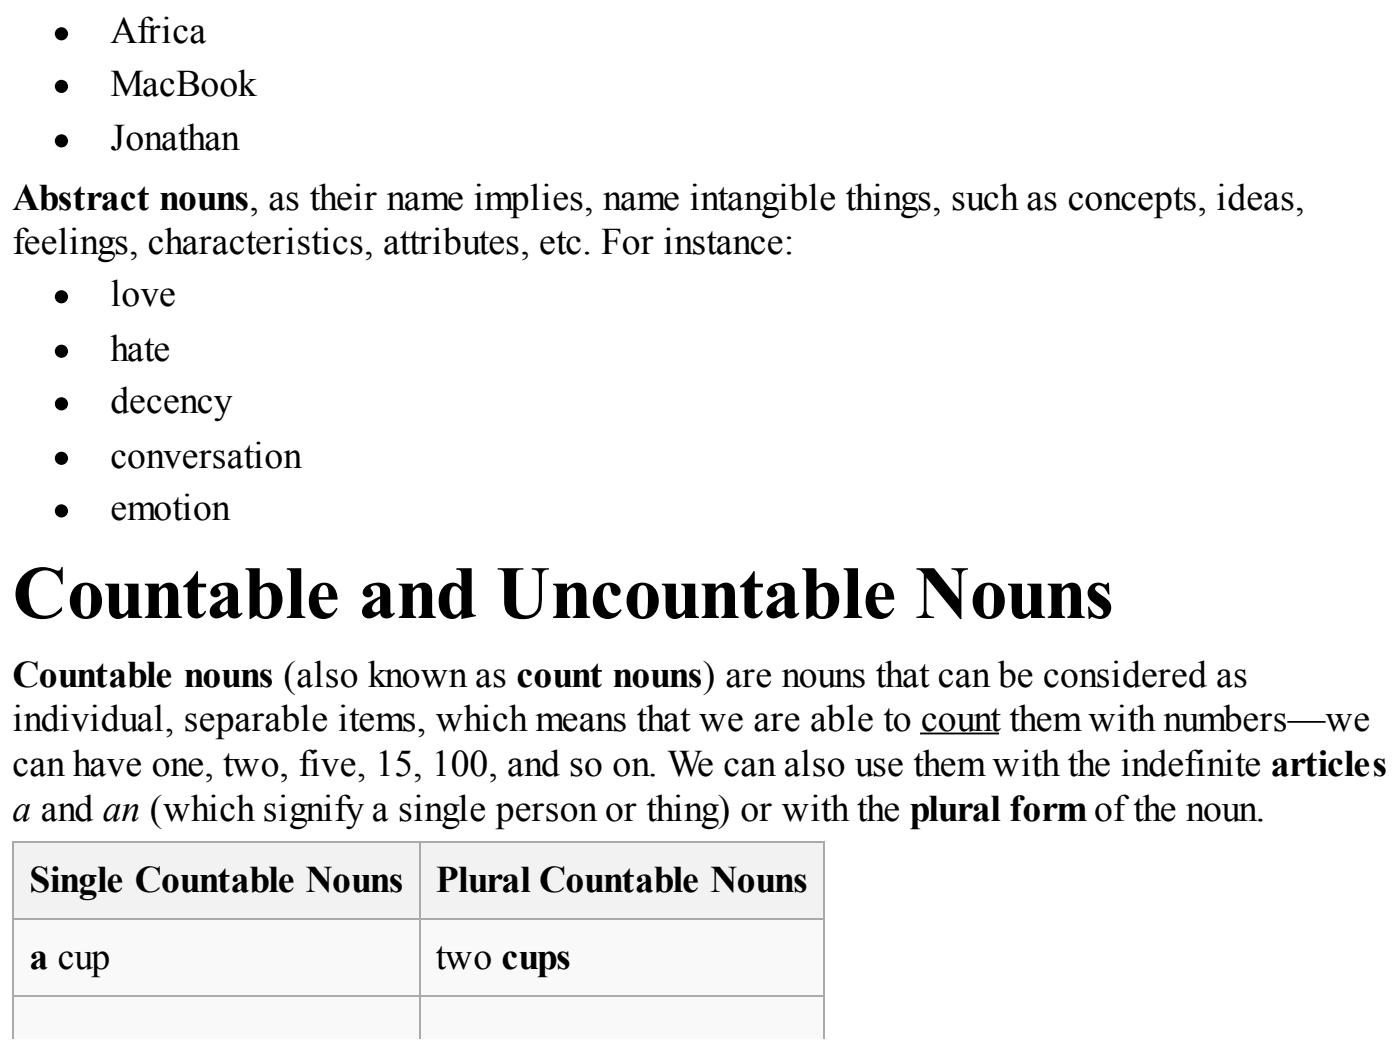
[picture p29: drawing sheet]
<svg xmlns="http://www.w3.org/2000/svg" width="197mm" height="148mm" viewBox="0 0 197 148" stroke-linecap="round" stroke-linejoin="round" font-family="sans-serif">
<defs><g id="words">
<text font-size="10.6" x="1.8" y="87">Countable and Uncountable Nouns</text>
<g font-size="5.3">
<text x="15.5" y="6.1">Africa</text>
<text x="15.5" y="13.5">MacBook</text>
<text x="15.5" y="21.1">Jonathan</text>
<text x="1.8" y="29.6">Abstract nouns, as their name implies, name intangible things, such as concepts, ideas,</text>
<text x="1.8" y="35.7">feelings, characteristics, attributes, etc. For instance:</text>
<text x="15.5" y="43.1">love</text>
<text x="15.5" y="50.8">hate</text>
<text x="15.5" y="58.2">decency</text>
<text x="15.5" y="65.8">conversation</text>
<text x="15.5" y="73.2">emotion</text>
<text x="1.8" y="96.8">Countable nouns (also known as count nouns) are nouns that can be considered as</text>
<text x="1.8" y="102.8">individual, separable items, which means that we are able to count them with numbers—we</text>
<text x="1.8" y="109.2">can have one, two, five, 15, 100, and so on. We can also use them with the indefinite articles</text>
<text x="1.8" y="115.5">a and an (which signify a single person or thing) or with the plural formofthe noun.</text>
<text x="4.1" y="125.6">Single Countable Nouns</text>
<text x="61.3" y="125.6">Plural Countable Nouns</text>
<text x="4.1" y="136.4">a cup</text>
<text x="61.3" y="136.4">two cups</text>
</g>
</g></defs>
<g fill="#f2f2f2">
<path d="M1.8 118.4h57.1v10.9h-57.1z"/>
<path d="M58.9 118.4h57v10.9h-57z"/>
</g>
<g fill="#f9f9f9">
<path d="M1.8 129.3h57.1v10.8h-57.1z"/>
<path d="M58.9 129.3h57v10.8h-57z"/>
<path d="M1.8 140.1h57.1v6.1h-57.1z"/>
<path d="M58.9 140.1h57v6.1h-57z"/>
</g>
<path d="M1.8 118.6h114.3M1.9 118.4v27.8M59.1 118.4v27.8M116 118.4v27.8M1.8 129.4h114.3M1.8 140.2h114.3" fill="none" stroke="#aaa" stroke-width=".26"/>
<g fill="#000" stroke="#000" stroke-width=".26">
<circle cx="8.6" cy="19.8" r=".79"/>
<circle cx="8.6" cy="4.8" r=".79"/>
<circle cx="8.6" cy="12.2" r=".79"/>
<circle cx="8.6" cy="49.4" r=".79"/>
<circle cx="8.6" cy="41.8" r=".79"/>
<circle cx="8.6" cy="56.8" r=".79"/>
<circle cx="8.6" cy="64.5" r=".79"/>
<circle cx="8.6" cy="71.9" r=".79"/>
</g>
<path d="M129.6 103.2h10.9z" fill="none" stroke="#000" stroke-width=".26"/>
<use href="#words"/>
</svg>
